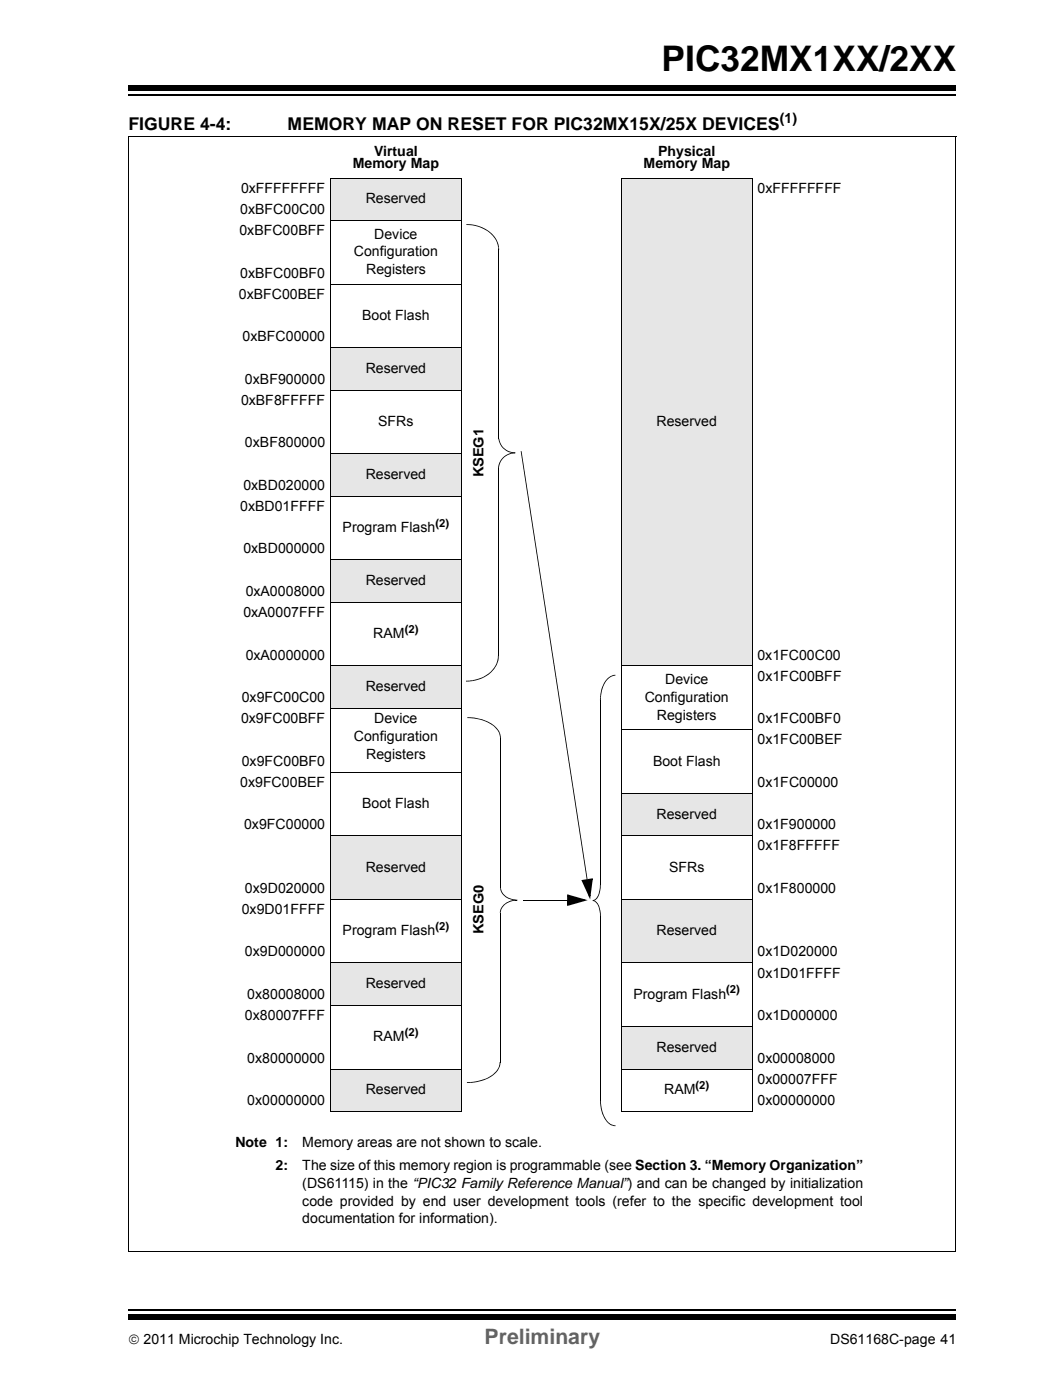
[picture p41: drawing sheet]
<svg xmlns="http://www.w3.org/2000/svg" width="210mm" height="279mm" viewBox="0 0 210 279" stroke-linecap="round" stroke-linejoin="round" font-family="sans-serif">
<defs><g id="words">
<text font-size="7" x="131.9" y="14.2">PIC32MX1XX/2XX</text>
<text font-size="4.2" fill="#656565" x="96.6" y="268.1">Preliminary</text>
<g font-size="3.5">
<text x="25.6" y="25.9">FIGURE 4-4:</text>
<text x="57.4" y="25.9">MEMORY MAP ON RESET FOR PIC32MX15X/25X DEVICES</text>
</g>
<g font-size="2.8">
<text x="155.5" y="24.5">(1)</text>
<text x="70.3" y="33.6">Memory Map</text>
<text x="74.6" y="31.1">Virtual</text>
<text x="128.3" y="33.6">Memory Map</text>
<text x="131.2" y="31.1">Physical</text>
<text x="48.1" y="38.5">0xFFFFFFFF</text>
<text x="72.9" y="40.6">Reserved</text>
<text x="151.1" y="38.5">0xFFFFFFFF</text>
<text x="47.8" y="47">0xBFC00BFF</text>
<text x="47.9" y="42.7">0xBFC00C00</text>
<text x="74.6" y="47.7">Device</text>
<text x="70.6" y="51.2">Configuration</text>
<text x="47.6" y="59.7">0xBFC00BEF</text>
<text x="47.9" y="55.4">0xBFC00BF0</text>
<text x="73" y="54.7">Registers</text>
<text x="72.2" y="63.9">Boot Flash</text>
<text x="48.4" y="68.1">0xBFC00000</text>
<text x="48.9" y="76.6">0xBF900000</text>
<text x="72.9" y="74.5">Reserved</text>
<text x="48.1" y="80.8">0xBF8FFFFF</text>
<text x="48.9" y="89.3">0xBF800000</text>
<text x="75.4" y="85.1">SFRs</text>
<text x="130.9" y="85.1">Reserved</text>
<text x="72.9" y="95.6">Reserved</text>
<text x="96.4" y="95.3" transform="rotate(-90 96.4 95.3)">KSEG1</text>
<text x="47.9" y="102">0xBD01FFFF</text>
<text x="48.5" y="97.8">0xBD020000</text>
<text x="68.3" y="106.2">Program Flash</text>
<text x="48.5" y="110.5">0xBD000000</text>
<text x="49" y="118.9">0xA0008000</text>
<text x="72.9" y="116.8">Reserved</text>
<text x="48.5" y="123.2">0xA0007FFF</text>
<text x="49" y="131.6">0xA0000000</text>
<text x="74.4" y="127.4">RAM</text>
<text x="151.1" y="131.6">0x1FC00C00</text>
<text x="72.9" y="138">Reserved</text>
<text x="132.6" y="136.6">Device</text>
<text x="151.1" y="135.9">0x1FC00BFF</text>
<text x="48.2" y="140.1">0x9FC00C00</text>
<text x="128.6" y="140.1">Configuration</text>
<text x="131" y="143.6">Registers</text>
<text x="48.1" y="144.3">0x9FC00BFF</text>
<text x="70.6" y="147.9">Configuration</text>
<text x="74.6" y="144.3">Device</text>
<text x="151.1" y="144.3">0x1FC00BF0</text>
<text x="151.1" y="148.6">0x1FC00BEF</text>
<text x="48.2" y="152.8">0x9FC00BF0</text>
<text x="73" y="151.4">Registers</text>
<text x="130.2" y="152.8">Boot Flash</text>
<text x="47.9" y="157">0x9FC00BEF</text>
<text x="72.2" y="161.3">Boot Flash</text>
<text x="151.1" y="157">0x1FC00000</text>
<text x="48.7" y="165.5">0x9FC00000</text>
<text x="130.9" y="163.4">Reserved</text>
<text x="151.1" y="165.5">0x1F900000</text>
<text x="72.9" y="174">Reserved</text>
<text x="133.4" y="174">SFRs</text>
<text x="151.1" y="169.7">0x1F8FFFFF</text>
<text x="48.9" y="178.2">0x9D020000</text>
<text x="151.1" y="178.2">0x1F800000</text>
<text x="48.2" y="182.4">0x9D01FFFF</text>
<text x="48.9" y="190.9">0x9D000000</text>
<text x="68.3" y="186.7">Program Flash</text>
<text x="96.4" y="186.4" transform="rotate(-90 96.4 186.4)">KSEG0</text>
<text x="130.9" y="186.7">Reserved</text>
<text x="151.1" y="190.9">0x1D020000</text>
<text x="72.9" y="197.2">Reserved</text>
<text x="151.1" y="195.1">0x1D01FFFF</text>
<text x="48.9" y="203.6">0x80007FFF</text>
<text x="49.3" y="199.4">0x80008000</text>
<text x="126.3" y="199.4">Program Flash</text>
<text x="151.1" y="203.6">0x1D000000</text>
<text x="74.4" y="207.8">RAM</text>
<text x="130.9" y="209.9">Reserved</text>
<text x="49.3" y="212.1">0x80000000</text>
<text x="151.1" y="212.1">0x00008000</text>
<text x="49.3" y="220.5">0x00000000</text>
<text x="72.9" y="218.4">Reserved</text>
<text x="132.4" y="218.4">RAM</text>
<text x="151.1" y="216.3">0x00007FFF</text>
<text x="151.1" y="220.5">0x00000000</text>
<text x="46.9" y="229">Note 1:</text>
<text x="54.9" y="233.6">2:</text>
<text x="60.3" y="229">Memory areas are not shown to scale.</text>
<text x="60.3" y="233.6">The size of this memory region is programmable (see Section 3. “Memory Organization”</text>
<text x="60.3" y="237.1">(DS61115) in the “PIC32 Family Reference Manual”) and can be changed by initialization</text>
<text x="60.3" y="240.6">code provided by end user development tools (refer to the specific development tool</text>
<text x="60.3" y="244.2">documentation for information).</text>
<text x="25.6" y="268.1">© 2011 Microchip Technology Inc.</text>
<text x="165.5" y="268.1">DS61168C-page 41</text>
</g>
<g font-size="2.2">
<text x="86.8" y="105.1">(2)</text>
<text x="80.7" y="126.3">(2)</text>
<text x="86.8" y="185.5">(2)</text>
<text x="144.8" y="198.2">(2)</text>
<text x="80.7" y="206.7">(2)</text>
<text x="138.7" y="217.3">(2)</text>
</g>
</g></defs>
<path d="M25.6 261.4h165.1" fill="none" stroke="#000" stroke-width=".36"/>
<path d="M25.6 262.3h165.1v1.1h-165.1z" fill="#000"/>
<path d="M25.6 16.6h165.1v5.4h-165.1z" fill="#fff"/>
<path d="M25.6 18.9h165.1" fill="none" stroke="#000" stroke-width=".36"/>
<path d="M25.6 17h165.1v1h-165.1z" fill="#000"/>
<g fill="#e6e6e6">
<path d="M65.9 35.5h26.1v8.5h-26.1z"/>
<path d="M123.9 35.5h26.1v97.4h-26.1z"/>
<path d="M65.9 69.4h26.1v8.5h-26.1z"/>
<path d="M65.9 90.6h26.1v8.4h-26.1z"/>
<path d="M65.9 111.7h26.1v8.5h-26.1z"/>
<path d="M65.9 132.9h26.1v8.5h-26.1z"/>
<path d="M123.9 158.3h26.1v8.5h-26.1z"/>
<path d="M65.9 166.8h26.1v12.7h-26.1z"/>
<path d="M123.9 179.5h26.1v12.7h-26.1z"/>
<path d="M65.9 192.2h26.1v8.4h-26.1z"/>
<path d="M123.9 204.9h26.1v8.4h-26.1z"/>
</g>
<path d="M42.7 213.3h23.2v4.3h-23.2z" fill="#fff"/>
<path d="M65.9 213.3h26.1v8.5h-26.1z" fill="#e6e6e6"/>
<g fill="#fff">
<path d="M92 213.3h31.9v4.3h-31.9z"/>
<path d="M150 213.3h23.2v4.3h-23.2z"/>
<path d="M42.7 217.6h23.2v4.2h-23.2z"/>
<path d="M92 217.6h31.9v4.2h-31.9z"/>
<path d="M150 217.6h23.2v4.2h-23.2z"/>
</g>
<g fill="none" stroke="#000" stroke-width=".2">
<path d="M25.7 27.2h165M25.7 27.1v222.6M65.8 35.5h26.3M65.9 35.6v8.3M92 35.6v8.3M123.8 35.5h26.3M123.9 35.6v97.2M150 35.6v97.2M190.6 27.2v222.6M65.8 44h26.3M65.8 56.7h26.3M65.9 44.1v177.6"/>
<path d="M92 44.1v177.6M99.5 49.9v37.3M65.8 69.4h26.3M65.8 77.9h26.3M65.8 90.6h26.3M65.8 99h26.3M99.5 93.6v37.3M65.8 111.7h26.3M65.8 120.2h26.3M65.8 132.9h26.3M119.7 139.7v36.9M123.8 132.9h26.3"/>
<path d="M123.9 133v88.7M150 133v88.7M65.8 141.4h26.3M65.8 154.1h26.3M99.8 147.3v29.8M123.8 145.6h26.3M123.8 158.3h26.3M65.8 166.8h26.3M65.8 179.5h26.3M104.5 179.6h8.7M123.8 166.8h26.3M123.8 179.5h26.3"/>
<path d="M65.8 192.2h26.3M99.9 182.2v29.8M119.7 182.9v36.8M123.8 192.2h26.3M65.8 200.6h26.3M65.8 213.3h26.3M123.8 204.9h26.3M123.8 213.3h26.3M65.8 221.8h26.3M123.8 221.8h26.3M25.6 249.7h165"/>
</g>
<g fill="#000">
<path d="M93 44.7a6.2 6.2 0 0 1 6.4 4.2h-.1l-.4-1-.6-.8-1.2-1.1-1.6-.7-1.2-.3-1.3-.1zM99.3 48.9h.1l.1 .5h-.2zM99.3 49.4h.2v.5h-.1zM100.3 91.3l.8-.6 .9-.3 .1 .1-.9 .4-1 .7-.5 1-.2 .9h-.2a3.3 3.3 0 0 1 1-2.2zM99.4 87.2h.1v.4h-.1zM99.4 87.6l.1-.1 .1 .3-.2 .1zM102 90.4l.4-.1v.2h-.3zM102.4 90.3h.3v.2h-.3zM99.4 87.9l.2-.1 .3 .9 .6 .7 1 .7 1.3 .2v.2a3.3 3.3 0 0 1-3.4-2.6zM103.8 90l.2 .1zM103.8 90.1h.2l13.2 85.4h-.2zM92.9 135.9l.7-.1v.2h-.7z"/>
<path d="M93.6 135.8l.6-.1 .1 .2-.7 .1zM94.2 135.7l1.8-.4 1.9-1.2 .9-1.3 .4-.9 .1-1h.2a5.6 5.6 0 0 1-5.2 5zM119.7 139.2h.1v.5h-.2zM119.7 138.8h.2l-.1 .5-.1-.1zM121.2 135.3l.9-.5 .6-.1v.1l-1.1 .4-.7 .8-.7 1.4-.3 1.4h-.2l.4-1.9 .4-.7zM93.2 143.1a7.4 7.4 0 0 1 6.4 2.9l.1 .4-.1 .1-.4-.8-.6-.6-1.7-1.1-1.8-.5-1.9-.2zM99.6 146.5l.1-.1 .1 .5h-.1zM99.7 146.9h.1l.1 .4h-.2zM99.7 177.1h.2v.3h-.2zM99.7 177.4l.2-.1 .1 .3h-.2zM102.5 179.6h.3v.1l-.3 .1zM102.8 179.6h.3v.1h-.3z"/>
<path d="M99.8 177.6h.2l.3 .7 .8 .7 .8 .4 1.3 .2v.1a3.3 3.3 0 0 1-3.4-2.1zM104.4 179.6l.1 .1zM113.1 178.5l4.1 1.1-4.1 1.2 .1-.4 3.3-.9 .1 .3-3.4-.9 .1-.4 .2 .2v.9h-.4zM116.2 175.6l.9-.1v.3l-.9 .2zM115.9 175.6l.5 .1 1.4 3.1-.4 .1 .5-3.4h.3l-.2 .2-.9 .1v-.3l1.1-.2-.5 4.2zM117 175.5h.2zM119.5 177.8h.2l-.2 .6a1.66 1.66 0 0 1-1.3 1.4v-.2l.4-.1 .5-.5zM118.2 179.6l.2 .1v.1h-.2zM118.4 179.7h.2l-.1 .2-.1-.1zM119.6 177.2h.2l-.1 .6h-.2zM119.6 176.6h.2v.6h-.2zM100.5 180.5l1-.6 1-.3v.2l-.9 .2-1 .6-.6 .8-.2 .8h-.1a2.13 2.13 0 0 1 .8-1.7z"/>
<path d="M113.1 179.6h.4v1h-.4zM118.6 179.7a2.7 2.7 0 0 1 1.2 2.5v.6h-.1l-.3-1.6-.4-.9-.5-.4zM93.1 216l.7-.1v.2h-.7zM93.8 215.9h.6l.1 .2h-.7zM94.4 215.9l2.4-.6 1.4-.8 .9-1 .4-.7 .1-.8h.2a3.9 3.9 0 0 1-2.8 3.4l-1.9 .5-.6 .2zM119.7 219.7h.1l.2 1.5 .5 1.6 .6 1 1.1 .7-.1 .1a4.9 4.9 0 0 1-2.4-4.4zM122.2 224.5l.2 .1v.1l-.3-.1zM122.4 224.6h.3v.2l-.3-.1z"/>
</g>
<path d="M113.3 178.7l3.2 .9-3.2 1zM116.2 175.8l1.8-.3-.4 3.3z" fill="#000"/>
<use href="#words"/>
</svg>
